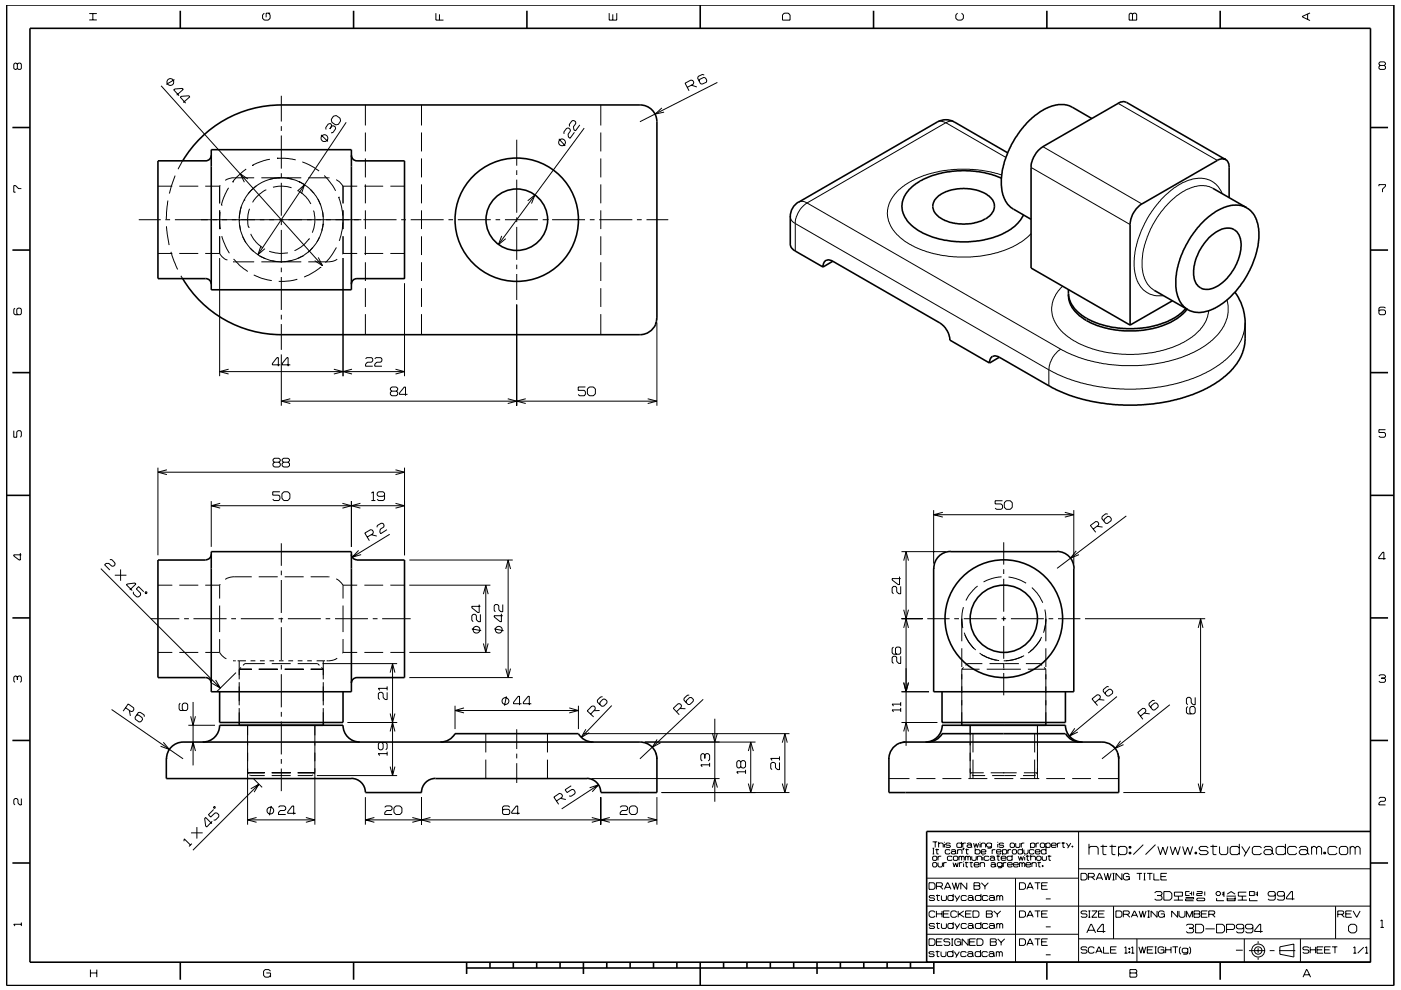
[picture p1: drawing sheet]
<svg xmlns="http://www.w3.org/2000/svg" width="297mm" height="210mm" viewBox="0 0 297 210" stroke-linecap="round" stroke-linejoin="round" font-family="sans-serif">
<g fill="none" stroke="#000" stroke-width=".21">
<path d="M3.7 13.6l-.3-.2h-.2l-.3 .2v.9l.3 .2 .5-.2M3.7 13.6l.2-.2h.4l.2 .2v.9l-.2 .2h-.4l-.2-.2M3.7 13.6v.9M18.9 4.2h1.6M18.9 2.9h1.6M19.7 2.9v1.3M34.2 18.2l34.2 38.1M37 16.9l-1.7 1M56 2.8l-.3 .4v.7l.3 .4h.9l.4-.4v-.7l-.4-.4M57.3 2.8h-.9v.9M92.4 2.8v1.5h1.6M93.2 3v1.3"/>
<path d="M129.2 2.8v1.5h1.6v-1.5M129.9 3v1.3M145.7 18.5l1.3-.6 .1-.4-.2-.4-.4-.1-1.3 .6 .9 1.7M146.6 18.1l1.1 .3M149.3 15.9l-.4-.1-.9 .4-.1 .4 .6 1.1 .3 .2 1-.5 .1-.3-.3-.6-.4-.1-.9 .4-.1 .4M152.1 17.5l-16.4 8.3M166.3 2.8h.8l.4 .4v1.1h-1.6v-1.1zM203 2.8l-.4 .4v.7l.4 .4h.9l.4-.4v-.7l-.4-.4M239.6 2.8h.3l.2 .2 .3-.2h.3l.3 .2v1.3h-1.6v-1.3zM240.1 3v1.3M277.2 3v1.1M277.7 2.7l-1.6 .8v.1l1.6 .8"/>
<path d="M292.6 13.9l-.2-.3v-.2l.2-.3h.9l.2 .3v.2l-.2 .3M292.6 13.9l-.2 .2v.4l.2 .2h.9l.2-.2v-.4l-.2-.2M292.6 13.9h.9M33.5 39.5h3M37.1 37.2l-1.2 3.9M37.5 20.2l1.4-1.2-.3-.2-1.6 .1-.2 .1 1.2 1.3M38 39.5h4M38.7 34.1l-.9 1.8M38.9 21.8l1.4-1.3-.3-.2-1.6 .1-.2 .2 1.2 1.3M43.5 39.5h3.1M46.7 39.3l-.1 .2v3.6M48.5 39.8l-1 2-.6 1.7"/>
<path d="M49.3 38.6h.1M52.2 35.8l-1.9 1.7-1 1.1M52.6 38l-1.7-1.1 .9 1.7M53.5 35.1h.1M53.8 39.9l-1.1 1.1-.9 1.5M53.9 37.7h-4.8l-1.3 .6M54 39.7l-.2 .2M54.2 39.5l-.2 .2M55.4 37.7h8.5M55.7 38.6l-1.6 1M57.2 33.8l-1.2 .2-2.5 1.1M57.9 39.7l2.2-.2 1.7 .3"/>
<path d="M58 37.8l-.9 .3M58.8 33.6h.1M58.8 33.6h2.2l1.7 .3M58.8 37.8l-1.6 .2-1.6 .6M59 37.7h.5M59.1 37.7h.1M59.1 37.7l-.9 .1M59.6 20.3v5.5M59.6 26.8v1M59.6 28.7v7.1M59.6 36.7v1.1M59.6 38.8v7"/>
<path d="M60.3 37.7l1.7 .3M61 37.8h.1M61 37.8l.5 .1M61.5 37.9l.3 .1M61.7 37.9l1.7 .6M63.4 38.5l1.2 .7M63.4 38.6h.1M63.4 38.6l1.5 .8 1.1 1M64.1 34.4l1.6 .6 1.9 1.3M64.1 34.3v.1M65.4 37.7h4.2M68.1 28.6l1.4 1.4"/>
<path d="M68.5 28.7h-.1M68.7 37.2l1.2 1.4 1.3 1.9M69.6 37.7h.3M70.3 26.8l-.1-.5-.2-.1-.4 .1-.6 .8 .1 .4M70.3 26.8l-.4 .5M70.3 26.8l.4-.1 .4 .2 .1 .4-.6 .8-.4 .1M70.7 24.6l.6-.1 .8 .6 .1 .6-.4 .7-.6 .1-.8-.6-.2-.5zM71.3 38.1l.6 .4 .8 1M72.7 39.5h3M72.7 39.5v3.6M73.4 25.9l-18.7 28.1M77.3 39.5h3.9"/>
<path d="M77.5 22.3v4.3M77.5 28.1v4M77.5 33.6v4M77.5 39.1v4M82.8 39.5h3M89.4 22.3v4.3M89.4 28.1v4M89.4 33.6v4M89.4 39.1v4M109.6 29.6v5.5M109.6 36.1v1M109.6 38.1v7"/>
<path d="M118.5 29.5l1.3 1.4M121.8 28.1l-.9 1.2-.4-.2-.1-.6 .5-.7v-.4l-.4-.3-.4 .1-.6 .8 .1 .4M122.9 26.5l-.9 1.3-.3-.3-.1-.6 .5-.7-.1-.4-.3-.2h-.4l-.6 .8 .1 .4M123.9 27.2l-18.2 24.7M127.4 22.3v4.3M127.4 28.1v4M127.4 33.6v4M127.4 39.1v4M140.3 22.9l-1.4 1.3 1.9-.4M198.8 25.9l.7-.2 1 .3M200.5 26l-29.4 17M200.5 26l12.8 7.4"/>
<path d="M202.3 25.9l-.7-.2-1.1 .3M212.4 37.1l-2.3-.6-4.6-.6-4.5 .2-4 .8-3.7 1.4-2.6 1.9-1.7 2-.4 .9-.3 1.1a6.8 6.8 0 0 0 3.2 6.7l2.4 1.5 4 1.4 3.3 .6 4.5 .1 4.2-.5 2.9-.8 1.8-.8 2-1.1 2-1.7M218.6 35.5l21 12.1M221.1 31.1l21 12.2M237.1 21.9l21 12.1M257.2 40l-.4-.3a7.4 7.4 0 0 0-7 1.7l-1.6 1.3-2.1 2.3-1.7 2.7-1.2 2.5-.7 2.5-.4 2.4 .1 2 .4 1.6a4.9 4.9 0 0 0 2.1 2.9M292.4 39.5v-.3h1.3v.3l-.6 .6v.7M4.5 40h-.6l-.6-.6h-.4v1.4h.4M29.4 46.6h4.7M33.5 53.8h3M35.1 46.6h1M35.3 48l.6 4"/>
<path d="M35.6 42.5l-.3 4M36.2 53.4l1.5 3.7M37.1 46.6h39.5M38 53.8h4M38.4 58.5l.3 .6M43.5 53.8h3.1M46.6 44.6v4M46.6 50.1v3.7l.6 .7 .8 .6M46.6 54.7v25.1M46.6 47.4v.2M46.6 47.9l.1 .7M46.6 45.7v.3"/>
<path d="M46.6 45v.5M46.9 43.5h.1M47 50.1l.8 2.1 .8 1.5M48 55.1h.1M49.5 54.9a11 11 0 0 0 3 2.7M50.7 46.8h.1M50.8 46l-.1 .2M50.8 45.5l-.1 1.5 .2 1.2M50.8 47.7l.1 .5M50.9 48.2l.6 2.1 .7 1.1M50.9 48.2v.2M50.9 48.5l.1 .3"/>
<path d="M50.9 44.7l-.1 1.1M51 44.3l-.1 .5M51.2 43.8l-.4 1.7M51.5 50.2a9 9 0 0 0 2.3 3.2M51.8 42.5h.1M51.8 42.4l-.7 1.8M52.7 48.2h.1M52.7 40.9l-.1 .2M52.9 44.3l-.3 1.2-.1 1 .2 1.7M53 52.6a8.8 8.8 0 0 0 5.5 2.8M53.2 49.6a7.3 7.3 0 0 0 2.3 2.8l.3 .2M53.2 40.4l-.3 .4"/>
<path d="M53.6 40l-.3 .4M53.8 58.3a11.6 11.6 0 0 0 3.8 1.2M53.9 55.5h-4.5M55 54.3l1.1 .5M55.3 52.2l-.6 1.8 1.5-1.3M55.4 55.5h8.5M56.1 54.8l.2 .1M56.5 40.3l-1.5 .9-1.4 1.7M57.1 53.3l2.2 .5 1.7-.2M57.7 55.3l1.1 .2M58.7 55.5h.5M59.6 46.8v.9"/>
<path d="M59.6 48.8v6.9M59.6 56.8v.9M59.6 58.8v6.9M61 55.4l-.5 .1M61.7 55.3h.1M61.7 55.3l-1.7 .2M63 59.2l-1.7 .4-2.2 .1M63.1 40.5l1.5-1.3-.7 1.9M63.2 40.4l1.7 1.4 1 1.5M64.1 54.3h.1M64.1 54.3l-1.4 .7-1.7 .4M65.5 50.7h.1"/>
<path d="M65.5 50.7l-.1 .2a7 7 0 0 1-2.5 2.1l-.5 .2M65.7 53.2l-.4 .3M65.9 40.2l.4 .6M66 52.8l-1.5 1.3-1.4 .7M66 40.4l.5 .6M66.3 52.5l-.1 .2M66.5 44.7l.3 1.4v1.1l-.6 2.2M66.5 40.9a9.2 9.2 0 0 1 2 4.9M67.5 42.4l.5 1.1M67.5 54.6l.9 1.7-1.7-1M67.6 50.6l-.6 1-1.2 1.4M67.7 50.3l-.1 .3"/>
<path d="M67.9 56.7h.1M67.9 56.7a12.1 12.1 0 0 1-3.4 2.1M68.3 48.8l-.5 1.4-.5 1M68.3 48.5l-.1 .4M68.4 48.2l-.1 .5M68.4 48.2v.2M68.4 45l.1 1.1M68.5 47.5h.1M68.5 47.5l-.1 .7M68.5 46l-.1 2.2M71.3 52.5l-1.2 1.9-1.1 1.3M71.5 55l-.9 .4-.7 .1h-4.5"/>
<path d="M71.8 41.8h.1M71.8 41.8l.6 1.9 .3 2M72.7 47.2l-.2 1.7-.6 2.2M72.7 53.8l-.1 .1M72.7 53.8h3M72.7 44.6v4M72.7 50.1v3.7M72.7 54.7v25.1M77 46.6h7.1M77.3 53.8h3.9M77.5 44.6v4M77.5 50.1v4"/>
<path d="M77.5 55.6v4M82.8 53.8h3M85 46.6h1.1M87.1 46.6h7M89.4 44.6v4M89.4 50.1v4M89.4 55.6v4M95.1 46.6h1M97.1 46.6h7M105.1 46.6h.9M106.4 50l-.7 1.9 1.5-1.3M107.1 46.6h6.9"/>
<path d="M109.6 46.1v1M109.6 48.1v7M109.6 56.1v1M109.6 58.1v5.5M111.9 42.6l1.5-1.2-.7 1.8M115.1 46.6h1M117 46.6h7M125 46.6h1.1M127 46.6h7.1M127.4 44.6v4M127.4 50.1v4M127.4 55.6v4"/>
<path d="M135 46.6h1.1M137.1 46.6h4.6M167.6 46l.2 .8 .8 .6M168.6 47.4l53.8 31M168.6 47.4v5.8M169.3 42.9l1-.2 .8 .3M171.1 43a5.6 5.6 0 0 0-2.5 4.4M171.1 43l53.8 31.1M259.1 41.1l-.4-.9a5.3 5.3 0 0 0-6.7-2l-2.4 1.3-2.5 1.9-2.5 2.9-1.9 3.2-1.4 3.4-.8 3.3v2.9l.4 2 .4 .7a5 5 0 0 0 5.4 2.9M3.2 65.4l-.3 .2v.9l.3 .3h1.1l.2-.3v-.9l-.2-.2h-.5l-.2 .2v.9l.2 .3M46.6 78.8h39.2M48.5 78.3l-1.9 .5 1.9 .5"/>
<path d="M59.4 77.4h-1.7v-.3l1-1.2h.3v1.8M59.6 66.8v1M59.6 68.7v5.5M59.6 75.2v10.9M61.5 77.4h-1.7v-.3l1-1.2h.3v1.8M70.8 78.3l1.9 .5-1.9 .5M74.6 78.3l-1.9 .5 1.9 .5M77.5 61.1v4M77.5 66.6v4.4M77.5 76.1l.3-.2h1l.2 .2v.4l-.2 .3h-.9l-.4 .5v.4h1.5M79.5 76.1l.2-.2h1l.3 .2v.4l-.3 .3h-.8l-.4 .5v.4h1.5M83.9 78.3l1.9 .5-1.9 .5"/>
<path d="M85.8 60.1v19.7M89.4 61.1v4M89.4 66.6v4.4M109.6 64.6v21.5M127.4 61.1v4M127.4 66.6v4.4M139.1 68.2l-.1 .6M139.3 67.4l-.1 .6M139.3 68.4v17.7M222.4 78.4v3.4M224.9 74.1a5.5 5.5 0 0 0-2.5 4.3M225.3 60.7l-1.5 1.8-.7 1.8-.1 .9 .1 1.6 .9 2.1 .9 1.2 1.2 1.1 2.5 1.6 3.1 1.2 3.5 .8 3.7 .4 3.9-.2 3.8-.7 3.2-1.2 2.9-1.6 1.8-1.6 1.3-2 .4-2"/>
<path d="M260.1 63.6l.3 1.3-.2 2.4-.7 1.8-1.3 1.9-1.7 1.6-2.1 1.4-2.3 1.2-2.9 1-2.3 .6-3.9 .6-5.2 .1-2-.1-2.7-.4-2.9-.7-3-1.1-2.3-1.1M264 68.4l-.2 1.7-.7 2.2-1.4 2.1-2 2.1-1.9 1.3-2.2 1.3-2.6 1.2-3.5 1.1-3.6 .7-3.4 .4h-4l-3.3-.2-3.6-.5-3.6-1-3.2-1.1-2.4-1.3M293.7 65.4l-.2-.3h-.9l-.2 .3v1.1l.2 .3h.9l.2-.3v-.5l-.2-.3h-.9l-.2 .3M2.9 91.3v1.4h.7v-1.1l.2-.3h.5l.2 .3v.9l-.2 .2M33.5 99.2v18.6M35.4 99.6l-1.9 .6 1.9 .5M58.2 98l-.3-.3v-.2l.3-.3h.9l.3 .3v.2l-.3 .3M58.2 98l-.3 .3v.5l.3 .3h.9l.3-.3v-.5l-.3-.3M58.2 98h.9M59.6 85.1h79.7M60.1 98l-.3-.3v-.2l.3-.3h1l.3 .3v.2l-.3 .3M60.1 98l-.3 .3v.5l.3 .3h1l.3-.3v-.5l-.3-.3"/>
<path d="M60.1 98h1M61.6 84.6l-2 .5 2 .5M83.1 83l-.3-.3v-.3l.3-.3h.9l.3 .3v.3l-.3 .3M83.1 83l-.3 .2v.4l.3 .3h.9l.3-.3v-.4l-.3-.2M83.1 83h.9M83.9 99.6l1.9 .6-1.9 .5M85.8 99.2v18.6M86.4 83.6h-1.7v-.3l1-1.2h.3v1.8M107.7 84.6l1.9 .5-1.9 .5M111.5 84.6l-1.9 .5 1.9 .5M124.1 82.1h-1.5v.7h1.3l.2 .3v.5l-.2 .3h-1.1l-.2-.3M124.5 82.5l.5-.4h.8l.4 .4v1l-.4 .4h-.8l-.5-.4z"/>
<path d="M137.3 84.6l2 .5-2 .5M293.7 91.1h-1.3v.6h1.1l.2 .3v.5l-.2 .2h-.9l-.2-.2M4.3 117.3v1.5h-.2l-1.2-.9v-.2h1.6M23.3 118.7h.4l.7 .7v.4l-.3 .3h-.4l-.6-.6h-.6l-.3 .3 1.1 1.1M33.5 100.2h52.3M44.8 106.3v9.7M44.8 107.3h41M46.7 106.8l-1.9 .5 1.9 .5M59.3 104.3h-1.5v.7h1.3l.2 .3v.6l-.2 .3h-1l-.3-.3M59.6 115.2v4.8M59.8 104.7l.4-.4h.8l.5 .4v1l-.5 .5h-.8l-.4-.5zM72.6 106.8l1.9 .5-1.9 .5"/>
<path d="M74.5 106.3v9.7M76 116.7l-1.3 1.5 1.9-.6M76.4 106.8l-1.9 .5 1.9 .5M77.9 113.9l1.2-.7 .1-.4-.2-.4-.4-.1-1.3 .8 1 1.6M78.7 113.4l1.2 .3M78.7 106.2h.9M78.7 104.6l.5-.3v1.9M79.9 111.8l.1-.3 .9-.5h.3l.2 .4v.4l-.8 .4-.1 .6 .2 .4 1.3-.9M81.5 105l-.3 .3h-.9l-.3-.3v-.4l.3-.3h.9l.3 .3v1.3l-.3 .3h-.9l-.3-.3M82.6 113.3l-7.9 4.9M83.9 106.8l1.9 .5-1.9 .5M86.8 118.8h21.9"/>
<path d="M107.7 118.8v24.9M191.1 117h9.4M191.6 118.9l.5-1.9 .5 1.9M192.1 117v41.2M198 108.2v11.3M198 109.2h29.7M199.9 108.7l-1.9 .5 1.9 .5M212.6 106.2h-1.6v.7h1.3l.3 .3v.6l-.3 .2h-1l-.3-.2M212.8 115v4.8M212.9 106.6l.5-.4h.8l.4 .4v1l-.4 .4h-.8l-.5-.4zM225.8 108.7l1.9 .5-1.9 .5M227.7 108.2v11.3"/>
<path d="M228.2 116.8l-1.3 1.6 1.9-.8M231.8 112.2l1.1-.8 .1-.4-.3-.3-.4-.1-1.1 .9 1.1 1.4M232.6 111.6l1.2 .2M234.9 109h-.5l-.7 .6-.1 .4 .8 1h.4l.8-.6v-.4l-.3-.4-.4-.1-.8 .6v.4M238.8 109.4l-14.7 11.2M293.8 118.5h-1.5v-.3l.9-1.1h.2v1.6M21.4 120.6l25.3 25.4M24.3 122h2.5M25.6 120.8v2.4M27.5 125.1l1.3-1.2-.2-.2-1.6 .2-.2 .1 1.2 1.3M28.3 125.5v.4l.7 .7h.4l.4-.4v-.4l-.9-.9 .5-.5 1.1 1.1M30.8 125.6l.3-.1 .1 .3-.3 .1z"/>
<path d="M32 131.2h6M33.5 138.4h3M33.5 124.1h3M38 138.4h4M38 124.1h4M39 131.2h1M41 131.2h7M43.5 138.4h3.1M43.5 124.1h3.1M46.6 124.1v2.9M46.6 128.4v5.7M46.6 135.5v2.9"/>
<path d="M46.6 138.4l.6 .7 .8 .6M46.7 123.9l-.1 .2M49 131.2h1M51.1 131.2h6.9M53.4 122.3h-4l-1.2 .3-.4 .3M54.9 122.3h4M59.1 131.2h.9M59.6 121v1M59.6 123v7M59.6 131v1M59.6 133v7M60.4 122.3h4"/>
<path d="M61 131.2h7M65.9 122.3h4M69 131.2h1M71 131.2h7M71.3 122.8l.6 .4 .8 .9M71.5 139.6l-.9 .4-1.3 .2M72.7 138.4l-.1 .2M72.7 124.1v2.9M72.7 128.4v5.7M72.7 135.5v2.9M72.7 138.4h3M72.7 124.1h3"/>
<path d="M77.3 138.4h3.9M77.3 124.1h3.9M79 131.2h1M81 131.2h6.1M82.8 138.4h3M82.8 124.1h3M86.8 138.4h17.2M86.8 124.1h17.2M100 133.4l2 .4M101.6 128.2v1.7h-.3l-1.3-1v-.3h1.9M101.9 130.3v1.6h-.5l-.4-.5v-.8l-.3-.3h-.4l-.3 .3v1l.3 .3M102.5 136.5l.5 1.9 .5-1.9"/>
<path d="M102.5 126l.5-1.9 .5 1.9M103 124.1v14.3M104.8 133.4l2 .4M106.3 130.2v1.7h-.3l-1.2-1.1v-.2h1.8M106.6 128.2v1.5h-.4l-.4-.4v-.8l-.3-.3h-.5l-.2 .3v1l.2 .2M107.2 120.7l.5-1.9 .5 1.9M189.4 137.2l-.3 .3v1l.3 .3h1.3l.3-.3v-1l-.3-.3h-.6l-.2 .3v1l.2 .3M190.7 122.3v1.7h-.3l-1.3-1v-.3h1.9M191 139.2v1.5h-.5l-.4-.4v-.9l-.2-.2h-.5l-.3 .2v1.1l.3 .2M191 124.4v1.5h-.5l-.4-.4v-.8l-.2-.3h-.5l-.3 .3v1l.3 .2M191.1 131.2h4.5M191.6 129.3l.5 1.9 .5-1.9"/>
<path d="M191.6 133.2l.5-2 .5 2M196.6 131.2h4.7M202.3 131.2h1M203.9 137.5v4M203.9 131.7l.1 1.1M204 132.8l.1 .4M204.3 128.8l-.4 2v5.2M204.3 131.2h7M204.4 134.2l.5 1.1M204.9 135.3l.6 1.1M205.1 135.8l.5 .6M205.6 136.4l.3 .4"/>
<path d="M205.9 136.8l.3 .4M206.2 137.2l.7 .7M207.3 124.3a8.7 8.7 0 0 0-2.5 3.1M207.7 138.5l1.5 .9 2.6 .7M212.3 131.2h1M212.3 122.3a8.8 8.8 0 0 0-3.8 1.1M212.8 120.7v1M212.8 122.8v6.9M212.8 130.8v.9M212.8 132.8v6.9M213.8 122.4l1.5 .3 2.3 1M214.3 131.2h7"/>
<path d="M214.5 140h-.2M216.4 139.4l-2.6 .7M217.1 139.1l-.7 .3M218.6 138l-.6 .5M218.8 124.6l1.6 1.9 .7 1.3M218.9 137.7l-.3 .3M219.3 137.4l-.4 .3M219.5 137.2l-.2 .2M219.8 136.8l-.4 .4M219.8 136.8l-.3 .4M220 136.6l-.2 .2M220.1 136.4l-.3 .4"/>
<path d="M220.1 136.4l-.2 .2M220.5 135.8l-.4 .6M220.6 135.5l-.1 .3M220.8 135.1l-.2 .4M221.4 133.5l-.2 .7M221.5 129.3l.2 1.5v5.2M221.6 133l-.2 .5M221.7 132.2l-.1 .8M221.7 131.7v.3M221.7 137.5v4M221.7 131.8v.2M222.3 131.2h1"/>
<path d="M224.3 131.2h4.8M230 131.2h25.5M254 133.2l.6-2 .5 2M254.5 131.2v36.9M3.7 143.6l-.3-.2h-.2l-.3 .2v.9l.3 .2M3.7 143.6l.2-.2h.4l.2 .2v.9l-.2 .2M3.7 143.6v.6M23.7 150.5l15.1 10.4M26.6 150.1l1.2 .8h.3l.3-.4-.1-.4-1.1-.8-1.1 1.5M27.4 150.7l.2 1.1M29 151.7l.3-.1 .8 .6 .1 .4-.3 .5-.4 .1-.8-.6-.1-.4 .7-1.1h.4l.9 .5v.4M34.6 157.4l1.3 1.6-1.9-.7"/>
<path d="M38.2 149.1l-.2 .3v1l.2 .3h1.3l.3-.3v-1l-.3-.3h-.6l-.3 .3v1l.3 .3M39.9 153.8h5.7M40.4 151.9l.5 1.9 .5-1.9M40.4 159.3l.5-1.9 .5 1.9M40.9 148.9v13.4M45.7 144.2l1 1.8-1.7-1.1M49.4 140.2h.6M50 142.7l-4 3.9M50.4 140.2h1.8M50.7 140.2v3.9M50.7 144.7v4.9M50.7 150.2v3"/>
<path d="M51.1 141.6l-.4 .3h2.7M52.5 153.8v21.1M53.1 140.2h1M54.9 141.9h4M55.1 140.2h1M56.1 140.8h-4.2l-.4 .3M57.1 140.2h1M57.6 140.8h4M59.1 140.2h1M59.6 141v1M59.6 143v7M59.6 151v1"/>
<path d="M59.6 153v7M60.4 141.9h4M61.1 140.2h1M63.1 140.8h4.3l.3 .3M63.1 140.2h1M65.1 140.2h1M66.8 153.8v21.1M67.1 140.2h1.8M68.2 141.6l.3 .3h-2.6M68.4 140.8h15.8M68.5 140.2v3.9M68.5 144.7v4.9"/>
<path d="M68.5 150.2v3M73.7 153.2h10.5M80.9 157.5l.3 .3v.9l-.3 .3h-.4l-.3-.3v-.9l.3-.3h1.3l.3 .3v.9l-.3 .3M82.1 146.8v1.6h-.4l-.5-.4v-.9l-.3-.3h-.4l-.3 .3v1l.3 .3M82.1 145.6v.8M82.1 146h-1.9l.3 .4M82.1 159.4v.9M82.1 159.8h-1.9l.3 .5M82.7 151.3l.5 1.9 .5-1.9M82.7 142.7l.5-1.9 .5 1.9M82.7 155.1l.5-1.9 .5 1.9M83.2 140.8v23.7"/>
<path d="M86.8 143.7h21.9M93.4 157.4h.1M96.5 149.7v4.9M96.5 150.7h26.1M98.4 150.1l-1.9 .6 1.9 .5M103 155.6v4M107.2 141.8l.5 1.9 .5-1.9M107.4 147.7l-.4 2M109.6 154.7v4.2M109.6 159.8v1.1M110.6 149.3h-1.7v-.3l1-1.3h.2v1.9M112.6 149.3h-1.6v-.3l1-1.3h.2v1.9"/>
<path d="M116.1 155.6v4M120.7 150.1l1.9 .6-1.9 .5M122.6 149.7v4.9M123.6 155.6h43.8M124.2 154.7l-1 1.7 1.7-1M125.2 151.5l1-1.1v-.4l-.3-.3-.4 .1-1 1 1.4 1.3M125.7 157.4h.1M127.1 150.7h-1.2M127.8 147.8h-.5l-.6 .7v.4l.9 .9h.4l.7-.7v-.4l-.4-.4h-.5l-.6 .7v.4M129.7 149.6l-6.5 6.8M136.7 157.4h23.5M139 159.6l.2 .5"/>
<path d="M139.3 156.8l-1 1.7 1.7-.9M143.4 151l1-1 .1-.4-.3-.3h-.4l-1.1 .9 1.3 1.4M144.1 150.3h1.2M146.1 147.4h-.3l-.8 .7v.4l.9 .9h.4l.7-.6v-.4l-.4-.5h-.4l-.7 .7v.4M149.1 148.3l-13.4 12.6M151 155.5l.6 1.9 .5-1.9M151.6 152.4v17.6M158.7 159.3l.5-1.9 .5 1.9M159.2 157.4v10.7M165.9 157.5l.5-1.9 .5 1.9M166.4 155.6v12.5M191 148.9v.9"/>
<path d="M191 150.2v.8M191 150.6h-1.9l.3 .4M191 149.3h-1.9l.3 .5M191.1 146.7h5.9M191.1 153.2h7.7M191.3 157.5l-.6 .1M191.6 144.8l.5 1.9 .5-1.9M191.6 155.1l.5-1.9 .5 1.9M203.9 141.9v11.3M203.9 141.9h3.8M204.3 141.6l-.4 .3M205.7 153.8v11.3"/>
<path d="M206.3 155.6v4M208.3 140.8h-3.2l-.4 .3M209.2 141.9h7.2M209.8 140.8h6.2M212.8 140.8v.9M212.8 142.7v4.8M213.8 140.1l-1 .1M214 140.1h-.2M217.5 140.8h3.1l.3 .3M217.9 141.9h3.8M219.4 155.6v4M220 153.8v11.3"/>
<path d="M221.4 141.6l.3 .3M221.7 141.9v11.3M227.9 154.5l-1.2 1.6 1.8-.8M232.2 149l1.1-.9v-.4l-.3-.3h-.4l-1.1 .8 1.2 1.4M232.9 148.4l1.2 .1M235.1 145.7l-.4-.1-.8 .7v.3l.8 1 .4 .1 .8-.6v-.5l-.4-.4h-.3l-.8 .6v.4M235.7 158.1l.7 .6M236.8 147.7l-10.1 8.4M236.9 159.6l.2 .7M237.6 157.1l-1.2 1.6 1.8-.8M241.8 151.9l1.1-.9v-.4l-.2-.3-.4-.1-1.1 .9 1.1 1.5M242.6 151.2l1.2 .2"/>
<path d="M244.8 148.6l-.4-.1-.8 .7v.4l.8 1h.4l.7-.6 .1-.4-.4-.5h-.4l-.7 .6-.1 .4M248 149.5l-14.4 11.4M251.8 149.9l-.3 .2v1l.3 .3h1.3l.3-.3v-1l-.3-.2h-.5l-.3 .2v1l.3 .3M253.4 147.9v1.6h-.4l-.4-.4v-.9l-.3-.3h-.5l-.3 .3v1l.3 .3M292.4 143.4l.2-.3h.9l.2 .3v.2l-.2 .2M292.9 143.8h.6M293.5 143.8l.2 .3v.4l-.2 .2h-.9l-.2-.2M4.5 169.4v1.3h-.3l-.4-.4v-.7l-.2-.2h-.4l-.3 .2v.9l.3 .2M39 178.4l.1-.5 1.3 1.3M40.5 176.6h2.5M40.7 178.9l-.6 .6M41.7 175.4v2.5"/>
<path d="M45 174.2l-1.2 1.2-.2-.2-.2-1.6 .2-.2 1.3 1.3M45.3 171.7l-1.1 1.1 .5 .5 .9-.9h.4l.4 .4v.4l-.7 .7h-.4M45.3 171.2l.3-.1v.3h-.2zM52.5 173.9h14.3M52.9 164.3l.2 .2h3M53.2 167.3l1.7-1-1 1.7M53.8 165.2l1.8 1.8M54.4 173.4l-1.9 .5 1.9 .5M54.9 166.3l-14 14M56.1 163.9h-3.6l.2 .2M57.5 170.9l-.4 2M57.6 164.5h4"/>
<path d="M57.6 163.9h4M59.1 171.2l.2-.3h1l.3 .3v.5l-.3 .2h-.9l-.3 .4v.5h1.5M59.6 161v1M59.6 163v4.8M62.7 172.5h-1.7v-.3l1-1.3h.3v1.9M63.1 163.9h3.7l-.3 .2M64.9 173.4l1.9 .5-1.9 .5M66.4 164.3l-.2 .2h-3.1M67.2 164.5h17M77.5 169.1v5.8M77.5 173.9h61.8M79.4 173.4l-1.9 .5 1.9 .5"/>
<path d="M81.6 171.2l.3-.3h.9l.3 .3v.5l-.3 .2h-.8l-.4 .4v.5h1.5M82.7 162.6l.5 1.9 .5-1.9M83.5 171.4l.4-.5h.9l.4 .5v.9l-.4 .5h-.9l-.4-.5zM87.4 173.4l2 .5-2 .5M89.4 169.1v5.8M91.3 173.4l-1.9 .5 1.9 .5M103 161.1v4M108.1 171.2l-.3-.3h-1l-.3 .3v1.3l.3 .3h1l.3-.3v-.6l-.3-.2h-1l-.3 .2M109.6 161.9v4.2M110.2 172.5h-1.7v-.3l1-1.3h.3v1.9M116.1 161.1v4M118 169.9l1.2-.8v-.4l-.2-.3-.4-.1-1.2 .8 1 1.5"/>
<path d="M118.8 169.3l1.2 .3M121.1 166.7l-1.3 .8 .4 .6 1.1-.7 .4 .1 .3 .5-.1 .4-.8 .5-.4-.1M125 167.1l1.9-.6-1.3 1.4M125.4 165.1h27.2M125.5 173.4l1.9 .5-1.9 .5M126.9 166.5l-7.8 5.1M127.4 169.1v5.8M129.3 173.4l-1.9 .5 1.9 .5M131.5 171.2l.3-.3h1l.3 .3v.5l-.3 .2h-.9l-.4 .4v.5h1.6M133.4 171.4l.5-.5h.8l.4 .5v.9l-.4 .5h-.8l-.5-.5zM137.3 173.4l2 .5-2 .5M139.2 160.3l.1 .6"/>
<path d="M139.3 169.1v5.8M140.2 168.1h27.2M149.4 160.1l-.2-.3h-.3l-.3 .3v1l.3 .3M149.4 160.1l.3-.3h.5l.2 .3v1l-.2 .3M149.4 160.1v.8M150.4 162.2h-1.8l.3 .4M150.4 161.8v.8M151 167l.6-1.9 .5 1.9M157.1 161.6l.2-.3h.5l.3 .3v1l-.3 .3h-.5l-.2-.3M157.1 161.6l-.3-.3h-.3l-.3 .3v1l.3 .3h.3l.3-.3M157.1 161.6v1M158.1 163.7h-1.9l.3 .4"/>
<path d="M158.1 163.3v.8M158.7 166.2l.5 1.9 .5-1.9M165.3 161.7v1.5h-.5l-.4-.4v-.8l-.3-.3h-.4l-.3 .3v1l.3 .2M165.3 160.4v.9M165.3 160.9h-1.9l.3 .4M165.9 166.2l.5 1.9 .5-1.9M188.5 165.1h4.3M194.3 165.1h4M197.7 178.6h1M197.7 179.9h.4M197.9 179.9v1.2M198.3 178.6v1.1"/>
<path d="M198.6 180v1.1h.4M199 179l.2-.2h.6l.2 .2v.7M199 178.6v1.1M199.8 165.1h4M200.2 178.6v.1M200.2 179v.7M201.5 179l-.2-.2h-.6l-.2 .3 .2 .2h.6l.2 .3-.2 .1h-.6l-.2-.1M203.9 179l-.2-.2h-.7l-.1 .2v.6l.1 .1h.7l.2-.1M203.9 178.6v1.1M204.1 178.8v.9M204.2 179.9h.2l-.2 .4zM204.3 179.9l-.1 .4"/>
<path d="M204.8 178.8h-.5l-.2 .2M204.9 180v1.1h.4M205 179l.2-.2h.6l.2 .2v.6M205.3 165.1h4M206 179.4l-.2-.2h-.6l-.2 .2 .2 .3h.6l.2-.1M206 179.6l.1 .1M206.1 164.3l.2 .2h2.6M206.3 161.1v4M206.4 178.8l.3 .9 .3-.8 .2 .8 .3-.9M206.8 179.9v1.2M207.8 178.6v.1M207.8 179v.7"/>
<path d="M208 179l.2-.2h.5l.3 .2v.7M208 178.8v.9M208.6 163.9h-2.9l.2 .2M210.1 163.9h5.5M210.2 179l-.2-.2h-.6l-.2 .2v.4l.2 .3h.6l.2-.3M210.2 178.8v.9l-.2 .2h-.6M210.4 164.5h5M210.8 165.1h4M211.5 178.6v.1M211.5 179v.7M212.8 179l-.2-.2h-.6l-.2 .3 .2 .2h.6l.2 .3-.2 .1h-.6l-.2-.1M214.3 178.8h.6l.2 .2v.6l-.2 .1h-.6l-.1-.1v-.6z"/>
<path d="M215.3 178.8v.8l.2 .1h.6l.1-.1v-.8M216.3 165.1h4M216.5 178.8v.9M216.8 179.9v1.2M217.1 163.9h2.9l-.3 .2M217.2 178.8h-.5l-.2 .2M218.5 179l.2-.2h.5l.2 .2v.6l-.2 .1h-.5l-.2-.1M218.5 178.8v1.1M219.4 161.1v4M219.5 164.3l-.1 .2h-2.5M219.7 178.8v.9M220.3 178.8h-.5l-.1 .2"/>
<path d="M220.6 179l.2-.2h.5l.2 .2v.6l-.2 .1h-.5l-.2-.1zM221.7 178.8v1.1M221.7 179l.3-.2h.5l.2 .2v.6l-.2 .1h-.5l-.3-.1M221.8 179.9v1.2M221.8 165.1h4M222.9 179.3h1l-.1-.5h-.7l-.2 .2v.6l.2 .1h.7l.1-.1M224.2 178.8v.9M224.8 178.8h-.4l-.2 .2M225.1 178.8h.7M225.4 178.6v1.1h.4M226.1 178.8l.5 .8M227 178.8l-.6 1.1"/>
<path d="M227.3 179.4h.2v.3h-.2zM227.3 165.1h4M227.4 179.4v.3M228.7 176.4v27.7M230.9 179.9l.3-.4h1.3l.3 .4v1.4M230.9 179v2.3M232.8 165.1h4.4M233.3 179.5h1.4M233.8 179.2v1.9l.2 .2h.6M235.2 179.5h1.4M235.8 179.2v1.9l.2 .2h.5M237.1 179.9l.4-.4h1l.4 .4v1l-.4 .4h-1l-.4-.4"/>
<path d="M237.1 179.5v2.1M238.2 168.1h17.3M239.4 179.5h.4v.4h-.4zM239.6 179.5v.4M242.4 179.2l-2.1 2.1M245 179.2l-2.1 2.1M245.5 179.5l.5 1.8 .5-1.6 .6 1.6 .5-1.8M248.1 179.5l.5 1.8 .6-1.6 .5 1.6 .5-1.8M250.7 179.5l.5 1.8 .6-1.6 .5 1.6 .6-1.8M254 166.2l.5 1.9 .6-1.9M256.2 179.9l-.4-.4h-1.2l-.4 .4 .4 .5h1.2l.4 .5-.4 .4h-1.2l-.4-.4M256.6 179.5h1.5"/>
<path d="M257.2 179.2v1.9l.1 .2h.6M258.6 179.5v1.4l.3 .4h1.1l.3-.4v-1.4M262.8 179.9l-.4-.4h-1.2l-.4 .4v1l.4 .4h1.2l.4-.4M262.8 179v2.3M263.3 179.5l.9 1.4M265 179.5l-1.2 2.1M267.5 179.9l-.4-.4h-1.2l-.4 .4v1l.4 .4h1.2l.4-.4M268 179.9l.3-.4h1.1l.3 .4v1M272.5 179.9l-.3-.4h-1.3l-.3 .4v1l.3 .4h1.3l.3-.4M272.5 179v2.3M274.9 179.9l-.3-.4h-1.2l-.4 .4v1l.4 .4h1.2l.3-.4M275.5 179.9l.3-.4h1.1l.3 .4v1"/>
<path d="M278.1 179.9l.3-.4h.4l.3 .4M278.1 179.5v1.8M279.1 179.9l.4-.4h.3l.4 .4v1.4M279.1 179.9v1.4M283.5 179.9l-.4-.4h-1.2l-.3 .4v1l.3 .4h1.2l.4-.4M284 179.9l.3-.4h1.1l.3 .4v1l-.3 .4h-1.1l-.3-.4zM286.3 179.9l.3-.4h.3l.4 .4M286.3 179.5v1.8M287.3 179.9l.4-.4h.3l.4 .4v1.4M287.3 179.9v1.4M292.4 169.4l.2-.3h.9l.2 .3v.3l-.2 .3h-.8l-.3 .3v.4h1.3M4.5 195.7v.7"/>
<path d="M4.5 196h-1.6l.3 .4M196.5 198.2h32.2M196.5 192.2h94.1M196.6 186.3h32.1M197 199.1h.9l.3 .4v.7l-.3 .3h-.9zM197 187.2h.9l.3 .4v.7l-.3 .3h-.9zM197.7 181.1h.4M197.7 181.8l.2-.2h.6l.1 .2v.5l-.1 .2h-.6l-.2-.2zM197.7 183.1l.2-.1h.6l.1 .1v.6l-.1 .2h-.6l-.2-.2zM198.2 196.1l-.2-.2h-.8l-.2 .2 .2 .3h.8l.2 .2-.2 .3h-.8l-.2-.2M198.2 190.2l-.2-.3h-.8l-.2 .3 .2 .3h.8l.2 .3-.2 .2h-.8l-.2-.2M198.2 193.5l-.2-.3h-.7l-.3 .3v.8l.3 .3h.7l.2-.3"/>
<path d="M198.3 180.2h.8M198.5 189.9h.8M198.5 195.9h.8M198.5 188h1.1l.2-.2v-.4l-.2-.2h-1.1v1.4M198.5 199.8h1.1M198.5 193.2v1.4M198.5 193.8h1.2M198.7 189.7v1.2l.5 .1M198.7 195.7v1.1l.5 .1M198.9 183v.7l.2 .2h.5l.2-.2v-.7M198.9 181.6v.9M199.3 188l.6 .6"/>
<path d="M199.6 181.6h-.5l-.2 .2M199.6 189.9v.9l.2 .2h.6l.3-.2v-.9M199.6 195.9v.8l.2 .2h.6l.3-.2v-.8M199.7 193.2v1.4M199.8 199.1h-1.3v1.4h1.3M200 193.8h1.1M200.1 183v.9M200.2 188.6l.7-1.4h.1l.6 1.4M200.4 188.2h1M200.7 183h-.5l-.1 .1M201.3 193.2h-1.3v1.4h1.3M201.4 199.3l-.2-.2h-.9l-.2 .5 .2 .2h.9l.2 .2v.3l-.2 .2h-.9l-.2-.2"/>
<path d="M201.4 180.4l-.1-.2h-.7l-.2 .2v.5l.2 .2h.7l.1-.2M201.7 180.4l.2-.2h.5l.2 .2v.5M201.7 199.1h.4M201.9 199.1v1.4M201.9 187.2l.5 1.4 .2-1.4 .4 1.4 .4-1.4M201.9 181.8l-.2-.2h-.7l-.1 .2v.5l.1 .2h.7l.2-.2M202.1 183l.2 .9 .3-.9 .3 .9 .3-.9M202.1 190.2l-.2-.3h-.7l-.2 .3v.6l.2 .2h.7l.2-.2M202.1 196.1l-.2-.2h-.7l-.2 .2v.6l.2 .2h.7l.2-.2M202.1 189.6v1.4M202.1 195.6v1.3M202.1 181.8l.2-.2h.6l.2 .2v.5l-.2 .2h-.6l-.2-.2z"/>
<path d="M202.4 189.9l.5 .9M202.4 195.9l.5 .8M202.6 180.8l-.2-.2h-.5l-.2 .2 .2 .3h.5l.2-.2M202.6 180.9l.2 .2M202.9 193.5l-.3-.3h-.7l-.3 .3v.8l.3 .3h.7l.3-.3M202.9 199.8h.8v.7M203 180.4l.2-.2h.6l.2 .2v.7M203 180.2v.9M203.2 193.2v1.4M203.3 181.8l.2-.2 .4 .2M203.3 181.6v.9M203.4 193.8l1 .8"/>
<path d="M203.4 183v.9M203.5 189.9l-.8 1.3M203.5 195.9l-.8 1.2M203.7 199.5l-.3-.4h-.7l-.3 .4v.7l.3 .3h.7l.3-.3M203.9 181.8v.7M203.9 181.8l.1-.2 .4 .2v.7M204 183h-.4l-.2 .1M204.3 182.7v.2M204.3 183.1v.8M204.3 193.2l-1.1 .8M204.6 183h.7M204.7 180.2h.7"/>
<path d="M204.7 181.8l.1-.2 .4 .2M204.7 181.6v.9M204.7 193.8h1.1M204.8 182.8v1l.4 .1M204.9 190.2l-.2-.3h-.7l-.2 .3v.6l.2 .2h.7l.2-.2M204.9 196.1l-.2-.2h-.7l-.2 .2v.6l.2 .2h.7l.2-.2M205 187.2v1.4l-1.3-1.4v1.4M205.2 190.2l.2-.3h.7l.2 .3v.6M205.2 196.1l.2-.2h.7l.2 .2v.6M205.2 181.8v.7M205.2 181.8l.2-.2 .4 .2v.7M205.3 199.1v1.4l-1.3-1.4v1.4"/>
<path d="M205.6 183h.7M205.6 199.8h1M205.9 182.8v1l.3 .1M206 193.2h-1.3v1.4h1.3M206 181.6v.7l.2 .2h.6l.2-.2v-.7M206.3 193.2h1l.3 .3v.8l-.3 .3h-1zM206.3 190.6l-.2-.2h-.7l-.2 .2 .2 .4h.7l.2-.2M206.3 196.5l-.2-.2h-.7l-.2 .2 .2 .4h.7l.2-.2M206.3 190.8l.2 .2M206.3 196.7l.2 .2M206.5 187.2h1.1l.2 .2-.2 .5 .2 .2v.3l-.2 .2h-1.1zM206.5 187.9h1.1"/>
<path d="M206.5 183.4h1.1l-.2-.4h-.7l-.2 .1v.6l.2 .2h.7l.2-.2M206.8 180.4l.1-.2h.7l.2 .2v.5l-.2 .2h-.7l-.1-.2M206.8 199.1h-1.2v1.4h1.2M207.1 199.1h1l.3 .4v.7l-.3 .3h-1zM207.2 181.8l.2-.2h.5l.2 .2v.7M207.2 181.6v.9M207.8 183.1l.2-.1h.6l.1 .1v.8M207.8 183v.9M208 190.2l-.2-.3h-.8l-.2 .3v.6l.2 .2h.8l.2-.2M208 196.1l-.2-.2h-.8l-.2 .2v.6l.2 .2h.8l.2-.2M208 189.6v1.4M208 195.6v1.3"/>
<path d="M208 180.7h1v-.3l-.2-.2h-.6l-.2 .2v.5l.2 .2h.6l.2-.2M208.1 187.2l.7 .8M208.4 181.3v.2M208.4 181.8v.7M208.8 188v.6M209.1 193.2h1.1l.2 .2-.2 .4 .2 .2v.3l-.2 .3h-1.1zM209.1 193.8h1.1M209.5 190.2l-.3-.3h-.7l-.2 .3v.6l.2 .2h.7l.3-.2M209.5 196.1l-.3-.2h-.7l-.2 .2v.6l.2 .2h.7l.3-.2M209.5 187.2l-.7 .8M209.7 181.8l-.2-.2h-.7l-.1 .2v.5l.1 .2h.7l.2-.2M209.7 190.2l.3-.3h.6l.2 .3v.6"/>
<path d="M209.7 196.1l.3-.2h.6l.2 .2v.6M209.9 181.8l.2-.2h.5l.3 .2v.5M210 199.1h1l.2 .2-.2 .5 .2 .2v.3l-.2 .2h-1zM210 199.8h1M210.1 183.1l.2-.1h.5l.2 .1v.6M210.4 180.2v.9M210.7 193.2l.8 .7M210.8 190.6l-.2-.2h-.6l-.3 .2v.2l.3 .2h.6l.2-.2M210.8 196.5l-.2-.2h-.6l-.3 .2v.2l.3 .2h.6l.2-.2M210.8 190.8l.2 .2M210.8 196.7l.2 .2M210.9 182.2l-.3-.3h-.5l-.2 .3 .2 .3h.5l.3-.2"/>
<path d="M210.9 182.3l.1 .2M211 183.5l-.2-.2h-.5l-.2 .2 .2 .4h.5l.2-.2M211 183.7l.2 .2M211 180.2h-.4l-.2 .2M211.3 181.6h.7M211.3 180.7h1l-.2-.5h-.6l-.2 .2v.5l.2 .2h.6l.2-.2M211.3 190.2l.2-.3 .5 .3M211.3 189.9v1.1M211.3 195.9v1M211.3 196.1l.2-.2 .5 .2M211.5 193.9v.7M211.5 199.1l.8 .8"/>
<path d="M211.6 181.4v1l.3 .1M212 190.2l.2-.3 .4 .3v.8M212 190.2v.8M212 196.1v.8M212 196.1l.2-.2 .4 .2v.8M212.2 193.2l-.7 .7M212.3 182h1v-.2l-.2-.2h-.6l-.2 .2v.5l.2 .2h.6l.2-.2M212.3 199.9v.6M212.5 183.1l-.2-.1h-.7l-.2 .1v.5l.2 .2h.7l.2-.2M212.5 183v.9l-.2 .2h-.7M212.6 180.4l.1-.2h.6l.1 .2v.5l-.1 .2h-.6l-.1-.2M212.6 180.2v1.1"/>
<path d="M212.7 183v.9M213 199.1l-.7 .8M213.4 183h-.5l-.2 .1M213.6 183.4h1l-.1-.4h-.7l-.2 .1v.6l.2 .2h.7l.1-.2M213.7 180.2v.9M214.4 180.2h-.5l-.2 .2M214.6 181.8l-.2-.2h-.7l-.2 .2v.5l.2 .2h.7l.2-.2M214.6 181.3v1.2M214.6 180.4l.2-.2h.5l.2 .2v.5l-.2 .2h-.5l-.2-.2zM214.9 183.4h1l-.2-.4h-.6l-.2 .1v.6l.2 .2h.6l.2-.2M215.3 186.3v17.8M215.9 181.6l.3 .9 .2-.8 .3 .8 .3-.9"/>
<path d="M216.2 183v.9M216.2 183.1l.2-.1 .3 .1M216.2 199.1h.9l.3 .4v.7l-.3 .3h-.9zM216.2 187.2h.9l.3 .4v.7l-.3 .3h-.9zM216.2 193.2h.9l.3 .3v.8l-.3 .3h-.9zM216.7 183.1l.2-.1 .4 .1v.8M216.7 183.1v.8M216.8 180.4l-.2-.2h-.6l-.2 .2v.5l.2 .2h.6l.2-.2M217.1 180.2v.7l.2 .2h.5l.2-.2v-.7M217.3 181.3v.2M217.3 181.8v.7M217.5 183.4h1l-.1-.4h-.7l-.2 .1v.6l.2 .2h.7l.1-.2"/>
<path d="M217.5 181.6h.8M217.7 194.6l.7-1.4 .7 1.4M217.7 188.6l.7-1.4 .7 1.4M217.8 181.4v1l.4 .1M217.9 194.1h1M217.9 188.2h1M218.5 181.8l.2-.2h.6l.2 .2v.7M218.5 181.3v1.2M218.8 183.1l.2-.1h.5l.2 .1v.8M218.8 183v.9M219.2 180.4l-.1-.2h-.7l-.2 .2v.5l.2 .2h.7l.1-.2M219.4 199.1h1.2"/>
<path d="M219.4 193.2h1.2M219.4 187.2h1.2M219.5 180.7h1l-.2-.5h-.6l-.2 .2v.5l.2 .2h.6l.2-.2M219.8 181.8l.2-.2h.5l.2 .2v.5l-.2 .2h-.5l-.2-.2zM220 183h.7M220 187.2v1.4M220 193.2v1.4M220 199.1v1.4M220.3 182.8v1l.3 .1M220.8 199.8h1.1M220.8 193.8h1.1M220.8 187.9h1.1"/>
<path d="M221 183.6h.1v.2h-.1zM221 181.6v.7l.1 .2h.6l.2-.2v-.7M221.1 183.6v.2M221.7 196.6h1.1M221.7 190.7h1.1M221.8 180.4l-.2-.2h-.6l-.2 .2v.5l.2 .2h.6l.2-.2M222.1 199.1h-1.3v1.4h1.3M222.1 187.2h-1.3v1.4h1.3M222.1 193.2h-1.3v1.4h1.3M222.1 181.6h.8M222.4 181.4v1l.4 .1M228.7 199.1h61.9"/>
<path d="M228.7 184.3h61.9M229.2 185.2h.9l.4 .4v.7l-.4 .3h-.9zM230.4 197.9l.9-1.9h.1l.9 1.9M230.5 193.4l-.2-.2h-.9l-.2 .2 .2 .4h.9l.2 .2v.3l-.2 .3h-.9l-.2-.3M230.7 197.3h1.3M230.8 186h1l.2-.2v-.3l-.2-.3h-1v1.4M230.8 193.2h.4M230.8 194.6h.4M231 193.2v1.4M231.5 186l.6 .6M231.5 193.2h1.1l-1.1 1.4h1.1M232.4 186.6l.6-1.4h.2l.6 1.4"/>
<path d="M232.6 186.2h1M232.9 193.8h1.1M234.1 185.2l.4 1.4 .4-1.4 .3 1.4 .4-1.4M234.2 193.2h-1.3v1.4h1.3M234.4 197.6h-1.7v-.3l.9-1.3h.3v1.9M235.9 185.2h.4M235.9 186.6h.4M236.1 185.2v1.4M236.1 192.2v6.9M236.6 193.2h1l.3 .3v.8l-.3 .3h-1zM237.9 185.2v1.4l-1.3-1.4v1.4M238.2 193.9h1l.2-.2v-.3l-.2-.2h-1v1.4"/>
<path d="M238.7 185.9h.7v.7M238.9 193.9l.7 .7M239.4 180.8h.4v.3h-.4zM239.4 185.6l-.3-.4h-.6l-.3 .4v.7l.3 .3h.6l.3-.3M239.6 180.8v.3M239.9 194.6l.6-1.4 .7 1.4M240.1 194.1h.9M241 185.2h1.1M241 199.1v5M241.5 193.2l.4 1.4 .4-1.4 .3 1.4 .4-1.4M241.6 185.2v1.4M242.5 185.2h.4"/>
<path d="M242.5 186.6h.4M242.7 185.2v1.4M243.2 185.2h1.1M243.3 193.2h.5M243.3 194.6h.5M243.5 193.2v1.4M243.8 185.2v1.4M244.6 185.2v1.4h1.2M244.8 189.4l.3-.3h1l.3 .3v.2l-.3 .3M245.3 193.2v1.4l-1.2-1.4v1.4M245.4 189.9h.7M246.1 189.9l.3 .3v.5l-.3 .2h-1l-.3-.2"/>
<path d="M246.1 193.8h.8v.8M246.1 185.9h1.1M246.8 189.1h1.2l.5 .4v1l-.5 .4h-1.2zM246.9 193.5l-.4-.3h-.6l-.3 .3v.8l.3 .3h.6l.4-.3M247.4 185.2h-1.3v1.4h1.3M248.9 190.9h1.9M249 189.2h1.7v.9h-1.7zM249.7 193.2v1.4l-1.3-1.4v1.4M249.8 190.1v.8M250 193.2v1.1l.3 .3h.6l.3-.3v-1.1M251.4 190.4h1.7v.3h-1.7v.3h1.7M251.5 196.3l.3-.3h1l.3 .3v.3l-.3 .3"/>
<path d="M251.5 194.6v-1.4l.7 1.4 .6-1.4v1.4M252.1 196.9h.7M252.2 189.1h-.8v.8h.8M252.2 189.5h.4M252.6 189.1v.8M252.8 196.9l.3 .2v.5l-.3 .3h-1l-.3-.3M253.1 189.1v.8M253.1 193.2h1.1l.2 .2-.2 .4 .2 .3v.2l-.2 .3h-1.1zM253.1 193.8h1.1M253.4 180.8h.3v.3h-.3zM253.5 196h1.3l.4 .5v.9l-.4 .5h-1.3zM253.5 180.8v.3"/>
<path d="M253.7 189.1h1.2v.4h-1.2v.4h1.2M253.7 190.7l.2-.2h1.4l.1 .4-.1 .1h-1.4zM254.7 193.8h1.1M255.4 189.1v.8M255.6 197h2M256 193.2h-1.3v1.4h1.3M256.3 193.9h1l.3-.2v-.3l-.3-.2h-1v1.4M257 193.9l.6 .7M257.9 196h1.3l.4 .5v.9l-.4 .5h-1.3zM257.9 190.5v.5h1.6M258.1 189.1h.4l.3 .3v.2l-.3 .3h-.4l-.3-.3zM259.1 189.4h.4"/>
<path d="M259.1 189.8h.4M259.5 189.1v1.1M260.1 197.1h1.4l.2-.2v-.6l-.2-.3h-1.4v1.9M260.1 190.1h1.9M260.2 190.7h1.7M260.2 190.4v.6h1.7v-.6M260.2 189.6l.8-.5 .9 .5M262.4 190.9h2M263.4 190.1v.8M263.7 196.7l-.3 .3h-1l-.3-.3v-.4l.3-.3h1l.3 .3v1.3l-.3 .3h-1l-.3-.3M263.8 199.1v5M264.2 189.2h-1.6v.9h1.6"/>
<path d="M264.9 189.1h1v.8h-1zM264.9 190.5v.5h1.7M265.6 196.7l-.3 .3h-.9l-.3-.3v-.4l.3-.3h.9l.3 .3v1.3l-.3 .3h-.9l-.3-.3M266.2 189.4h.4M266.2 189.8h.4M266.6 189.1v1M266.7 199.6v.5M267.7 197.6h-1.7v-.3l1-1.3h.3v1.9M269.7 180.6l-.3-.4h-1.1l-.3 .4v.3l.3 .4h1.1l.3-.4M269.7 180.9l.4 .4M270.4 189.8l-.3 .3h-1l-.2-.3v-.4l.2-.3h1l.3 .3v1.3l-.3 .2h-1l-.2-.2M272.3 189.8l-.2 .3h-1l-.3-.3v-.4l.3-.3h1l.2 .3v1.3l-.2 .2h-1l-.3-.2"/>
<path d="M274.4 190.7h-1.6v-.3l.9-1.3h.3v1.8M275.7 199.1v5M277.2 180.6l-.3-.4h-1.1l-.3 .4v.3l.3 .4h1.1l.3-.4M277.2 180.9l.4 .4M280.7 180.8h.3v.3h-.3zM280.9 180.8v.3M283.2 192.2v6.9M283.6 193.9h1.1l.2-.2v-.3l-.2-.2h-1.1v1.4M284.4 193.9l.6 .7M285.3 193.8h1.1M285.9 196.5l.5-.5h.8l.5 .5v.9l-.5 .5h-.8l-.5-.5zM286.6 193.2h-1.3v1.4h1.3"/>
<path d="M286.9 193.2l.8 1.4 .7-1.4M292.7 195.4l.3-.3v1.6M292.7 196.7h.7M19.2 206.4h1.3M19.2 205.7v1.6M20.5 205.7v1.6M56.5 206.4h.9v.9M57.4 206l-.4-.4h-.8l-.3 .4v.9l.3 .4h.8l.4-.4M198.1 202l-.2-.2h-.8l-.2 .2 .2 .3h.8l.2 .3-.2 .3h-.8l-.2-.2M198.4 201.8h.8M198.7 201.6v1.2l.4 .1M199.5 201.8v.9l.2 .2h.7l.2-.2v-.9"/>
<path d="M201.7 200.5h.4M202.1 202l-.3-.2h-.7l-.2 .2v.7l.2 .2h.7l.3-.2M202.1 201.5v1.4M202.3 201.8l.6 .9M203.4 201.8l-.8 1.3M204.9 202l-.3-.2h-.7l-.2 .2v.7l.2 .2h.7l.3-.2M205.1 202.1l.3-.3h.6l.2 .3v.6M206.2 202.5l-.2-.2h-.6l-.3 .2v.2l.3 .2h.6l.2-.2M206.2 202.7l.3 .2M207.9 202.1l-.2-.3h-.7l-.2 .3v.6l.2 .2h.7l.2-.2M207.9 201.5v1.4M209.4 202.1l-.2-.3h-.8l-.2 .3v.6l.2 .2h.8l.2-.2"/>
<path d="M209.7 202.1l.2-.3h.6l.2 .3v.6M210.7 202.5l-.2-.2h-.6l-.2 .2 .2 .4h.6l.2-.2M210.7 202.7l.2 .2M211.2 201.8v1.1M211.2 202.1l.2-.3 .5 .3M211.9 202.1l.2-.3 .4 .3v.8M211.9 202.1v.8M217.7 200.5l.7-1.4 .7 1.4M217.9 200.1h1M221.7 202.5h1.1M230.5 201l-.2-.2h-.9l-.2 .4 .2 .3h.9l.2 .2v.3l-.2 .2h-.9l-.2-.2M232 201.1l-.3-.3h-.6l-.3 .3v.8l.3 .3h.6l.3-.3"/>
<path d="M232.3 202.2l.7-1.4 .7 1.4M232.5 201.8h1M234 200.8v1.4h1.2M235.5 201.5h1M236.7 200.8h-1.2v1.4h1.2M238.4 202.2h.7M238.4 201l.3-.2v1.4M239.3 201.1h.3v.2h-.3zM239.3 201.9h.3v.2h-.3zM239.4 201.1v.2M239.4 201.9v.2M239.6 205.6h1.2l.2 .3-.2 .5 .2 .2v.4l-.2 .3h-1.2z"/>
<path d="M239.6 206.4h1.2M239.9 202.2h.6M239.9 201l.3-.2v1.4M241.5 200.8l.4 1.4 .3-1.4 .3 1.4 .4-1.4M243.2 201.5h1.1M244.5 200.8h-1.3v1.4h1.3M244.8 200.8h.4M244.8 202.2h.4M245 200.8v1.4M246.1 201.5h.7v.7M246.8 201.1l-.3-.3h-.6l-.4 .3v.8l.4 .3h.6l.3-.3M247.1 201.5h1.2"/>
<path d="M247.1 200.8v1.4M248.3 200.8v1.4M248.6 200.8h1.2M249.2 200.8v1.4M250.4 200.8a1.09 1.09 0 0 0 0 1.6M251.8 201.3l-.2-.2h-.7l-.2 .2v.6l.2 .2h.7l.2-.2M251.8 201.1v1.1l-.2 .2h-.7M252.1 200.8a1.1 1.1 0 0 1 0 1.6M262 201.5h1.5M264.8 201.6h3.4M266.7 201.1v1M266.7 203.1v.5"/>
<path d="M269.2 201.6h1M271.2 201.6h3.4M274.3 203l-2.9-.6v-1.6l2.9-.6v2.8M276.3 207.3l.7-1.6h.1l.8 1.6M276.5 206.8h1.1M277.5 201l-.2-.2h-.9l-.2 .4 .2 .3h.9l.2 .2v.3l-.2 .2h-.9l-.2-.2M277.8 201.5h1.1M277.8 200.8v1.4M278.9 200.8v1.4M279.2 201.5h1.1M280.5 200.8h-1.3v1.4h1.3M280.8 201.5h1.1"/>
<path d="M282.1 200.8h-1.3v1.4h1.3M282.4 200.8h1.1M283 200.8v1.4M286.9 202.2h.7M286.9 201l.4-.2v1.4M289.1 200.9l-1.2 1.3M289.4 202.2h.7M289.4 201l.4-.2v1.4"/>
<circle cx="36.1" cy="17.4" r=".72"/>
<circle cx="68.8" cy="29.3" r=".73"/>
<circle cx="119.2" cy="30.2" r=".73"/>
<circle cx="101" cy="133.6" r=".73"/>
<circle cx="105.7" cy="133.6" r=".73"/>
<circle cx="107.1" cy="148.7" r=".74"/>
<circle cx="57.3" cy="171.9" r=".73"/>
<circle cx="266.8" cy="201.6" r="1.38"/>
<circle cx="266.8" cy="201.6" r=".79"/>
</g>
<g fill="none" stroke="#000" stroke-width=".34">
<path d="M1.4 1.1h294.1v207.9h-294.1zM6.4 6h284.2v198.1h-284.3zM38.2 2.3v3.7M75 2.3v3.7M111.7 2.3v3.7M148.5 1.1v4.9M185.2 2.3v3.7M222 2.3v3.7M258.7 2.3v3.7M2.6 27h3.7M38.7 34.1a24.3 24.3 0 0 1 20.9-11.8h76.1a3.6 3.6 0 0 1 3.6 3.5v41.6l-.3 1.4M44.8 32.9a1.18 1.18 0 0 1-1.2 1.2h-10.1v25h10.1a1.15 1.15 0 0 1 1.2 1.2"/>
<path d="M44.8 31.7h29.7v29.8h-29.7zM74.5 32.9a1.18 1.18 0 0 0 1.2 1.2h10.1v25h-10.1a1.15 1.15 0 0 0-1.2 1.2M212.3 37.8l-2.1-.8-2.8-.6-3.5-.2-2.9 .2-3.3 .8-2 .9-1.9 1.2-1.1 1-.6 .8a5 5 0 0 0 1.2 6.8l2.3 1.5 3.6 1.3 3.6 .6 4-.1 3.7-.8 3.2-1.4 1.4-1 .8-.8 1.1-1.6M213.7 32.4l-11.4-6.5a3.7 3.7 0 0 0-3.5 0l-29.5 17M231.5 25.1l-4.3-2.4a6.6 6.6 0 0 0-6.6 1l-1.7 1.3-1.9 1.8-1.7 2.4-1.5 2.9-.9 2.3-.5 2.6-.1 2.3 .4 2.2a4.6 4.6 0 0 0 2.2 2.9l3.7 2.1M237.1 21.9l-16 9.2a5.7 5.7 0 0 0-2.5 4.4v21.4l21 12.1M237.1 21.9l1-.4 .7 .2 21.1 12.2M257.2 40l7.1 4.1M259.9 33.9l-.9-.2-.9 .3-16 9.3a5.5 5.5 0 0 0-2.5 4.3v21.4M259.9 33.9l.5 .5 .2 1.1M260.6 35.5v6.4M290.6 27h3.7"/>
<path d="M2.6 53h3.7M38.7 59.1a24.3 24.3 0 0 0 20.9 11.9h76.1M167.6 46v5.9l.1 .5 .7 .7 6.1 3.5a1.27 1.27 0 0 1 .6-1.3 1.27 1.27 0 0 1 1.5 .1M169.3 42.8a3.6 3.6 0 0 0-1.7 3.2v-.1M176.6 55.4l-2.1 1.2M176.6 55.4l22.7 13.1a4.8 4.8 0 0 1 2.1 3.6l8.4 4.9M198.5 42.1a9.1 9.1 0 0 1 8.3-1.8 5.1 5.1 0 0 1 4 3 3.5 3.5 0 0 1-2.6 3.5 9.9 9.9 0 0 1-9.2-.9 2.49 2.49 0 0 1-.5-3.8zM256.2 50.5a5.6 5.6 0 0 1 4.9-2 3.4 3.4 0 0 1 2 3.9v.3a10.6 10.6 0 0 1-6.1 8.5 2.89 2.89 0 0 1-3.9-3 11.6 11.6 0 0 1 3.1-7.7zM264.3 44.1l.1 .1a6.5 6.5 0 0 1 2.5 6.1l-.2 1.8-.5 2.2-1.2 3-1.4 2.3-1.6 2.2-2 2-1.9 1.3-1.6 .7a5.2 5.2 0 0 1-4.6-.1M264.3 44.1l-.1-.1a6.6 6.6 0 0 0-6.6 1l-2.1 1.6-1.6 1.7-1.3 1.8-1.2 2-1 2.2-.6 1.8-.5 2.5v1.5a6.1 6.1 0 0 0 2.6 5.6M290.6 53h3.7M2.6 79h3.7"/>
<path d="M139 68.8a3.7 3.7 0 0 1-3.3 2.2M211.9 75.8a1.26 1.26 0 0 0-1.5-.2 1.26 1.26 0 0 0-.6 1.4M211.9 75.8l-2.1 1.2M226.5 62.4l.1 .7a7 7 0 0 0 4.3 5.2l1.8 .8 3.7 .9 1.9 .2 4-.1 3.3-.7 2.5-1 2-1.3 1.6-1.5M226.5 61.4l.1 1.2a7.6 7.6 0 0 0 5.1 5.6l2.8 .9 2.6 .5 3.3 .1 2.4-.2 2.6-.5 2.3-.9 2.1-1.2 1.6-1.5M244.7 61.6l7.2 4.1M248.6 63.8l-9 5.2M261.8 62a11.3 11.3 0 0 1 2.2 6.4v3.5M264 71.9l-.4 2.3-.4 1.2-1 1.8-1.7 1.9-2.8 2.2-3.5 1.8-4.1 1.5-4.4 .9-3.7 .4h-3.8l-3.4-.2-3.6-.6-4.3-1.2-3.8-1.7-11.2-6.4M290.6 79h3.7M1.4 105.1h4.9M43.6 118.8h-10.1v24.9h10.1a1.18 1.18 0 0 1 1.2 1.2"/>
<path d="M44.8 117.6a1.17 1.17 0 0 1-1.2 1.1M44.8 117h29.7v29.7h-29.7v-29.7M74.5 117.6a1.17 1.17 0 0 0 1.2 1.1M75.7 118.8h10.1v24.9h-10.1a1.18 1.18 0 0 0-1.2 1.2M290.6 105.1h4.9M2.6 131.1h3.7M227.7 120.6a3.6 3.6 0 0 0-3.6-3.6h-22.5a3.6 3.6 0 0 0-3.6 3.6v26.1h29.7v-26.1M290.6 131.1h3.7M2.6 157.1h3.7M38.8 157.4h96.9a3.5 3.5 0 0 1 3.6 3.6v7.1h-11.9a2.91 2.91 0 0 0-3-3h-32.1a2.97 2.97 0 0 0-2.9 3h-11.9M38.9 157.4a3.5 3.5 0 0 0-3.6 3.6v-.1M43 157.4a3.5 3.5 0 0 0 3.6-3.6h26.1a3.5 3.5 0 0 0 3.6 3.6"/>
<path d="M46.6 146.7v6.5h26.1v-6.5M50.7 153.2v.6M68.5 153.2v.6M93.4 157.4a3.5 3.5 0 0 0 3.1-1.8h26.1a3.6 3.6 0 0 0 3.1 1.8M191.3 157.5a3.5 3.5 0 0 0-2.8 3.5v7.1h48.7v-7.2M192 157.4l-.7 .1M192 157.4h41.6a3.5 3.5 0 0 1 3.3 2.2M199.7 155.6h26.2M199.7 146.7v6.5h26.2v-6.5M199.7 153.8h26.2a3.6 3.6 0 0 0 3.6 3.6M199.8 153.8a3.6 3.6 0 0 1-3.6 3.6M199.8 155.6a3.6 3.6 0 0 1-3.1 1.8"/>
<path d="M203.9 153.2v.6M221.7 153.2v.6M225.9 155.6a3.5 3.5 0 0 0 3.1 1.8M236.9 159.6l.2 .7M290.6 157.1h3.7M35.3 160.9v4.2h39.2a2.97 2.97 0 0 1 3 3M237.1 160.3l.1 .6M290.6 176.4h-94.1v27.7M2.6 183h3.7M290.6 183h3.7M38.2 204.1v3.7M75 204.1v3.7"/>
<path d="M98.9 205.3h99.1M98.9 204.1v2.5M103.9 204.1v1.2M108.8 204.1v1.2M113.8 204.1v1.2M118.7 204.1v1.2M123.7 204.1v2.5M128.6 204.1v1.2M133.6 204.1v1.2M138.6 204.1v1.2M143.5 204.1v1.2M148.5 204.1v4.9"/>
<path d="M153.4 204.1v1.2M158.4 204.1v1.2M163.3 204.1v1.2M168.3 204.1v1.2M173.2 204.1v2.5M178.2 204.1v1.2M183.1 204.1v1.2M188.1 204.1v1.2M193 204.1v1.2M198 204.1v2.5M222 204.1v3.7M258.7 204.1v3.7"/>
<circle cx="109.6" cy="46.6" r="13.1"/>
<circle cx="109.6" cy="46.6" r="6.5"/>
<circle cx="212.8" cy="131.2" r="12.5"/>
<circle cx="212.8" cy="131.2" r="7.1"/>
</g>
</svg>
